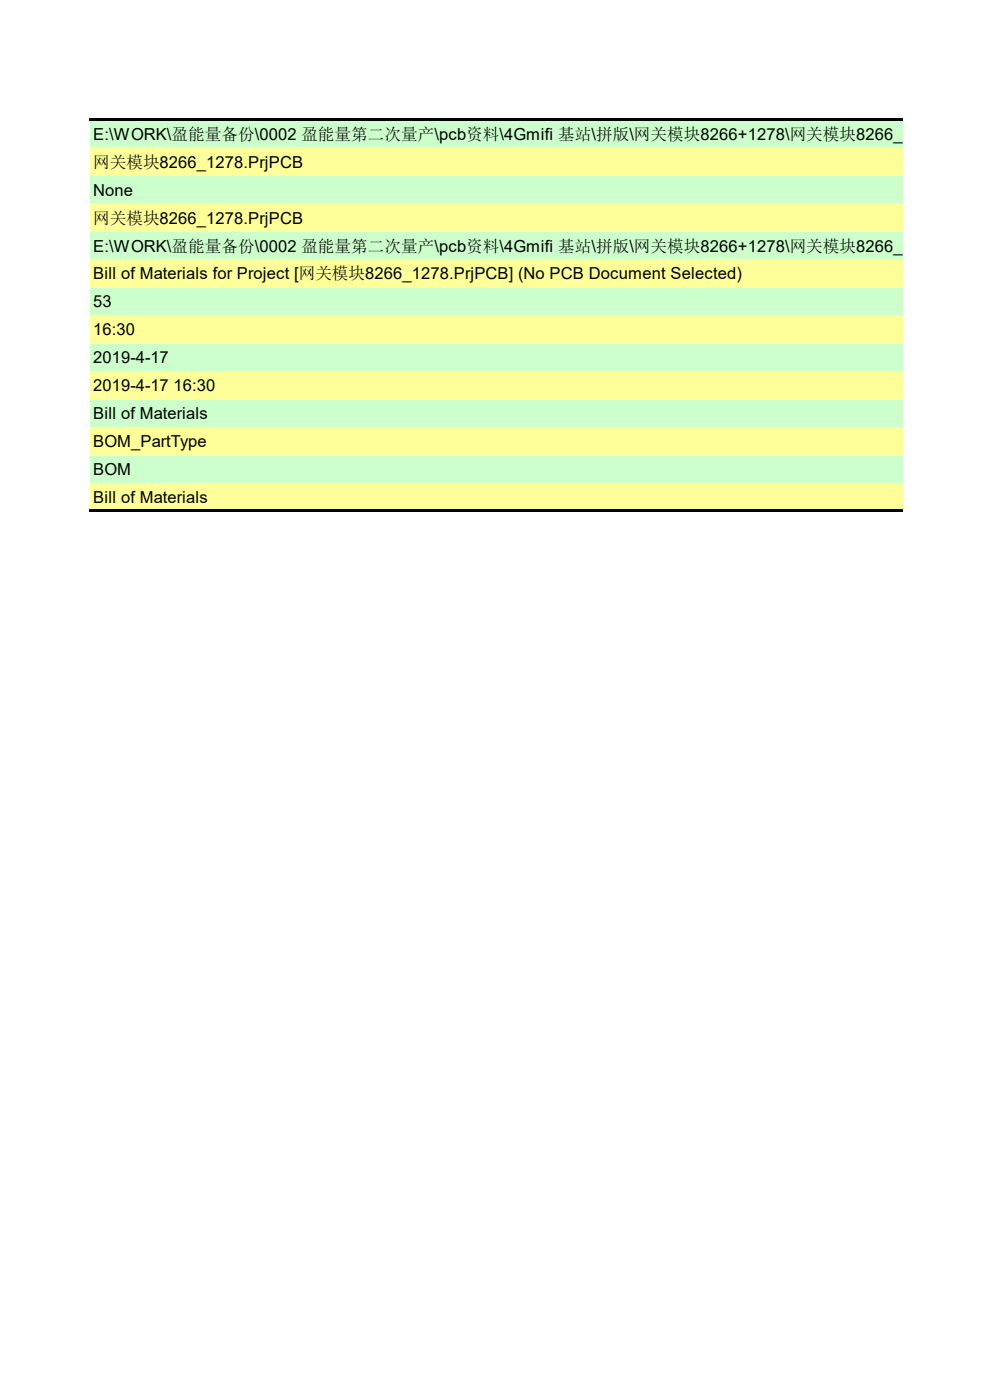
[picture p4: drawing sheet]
<svg xmlns="http://www.w3.org/2000/svg" width="210mm" height="297mm" viewBox="0 0 210 297" stroke-linecap="round" stroke-linejoin="round" font-family="sans-serif">
<defs><g id="words">
<g font-size="3.5">
<text x="19.8" y="29.7">E:\WORK\盈能量备份\0002 盈能量第二次量产\pcb资料\4Gmifi 基站\拼版\网关模块8266+1278\网关模块8266_1278.PrjPCB</text>
<text x="19.8" y="35.7">网关模块8266_1278.PrjPCB</text>
<text x="19.8" y="41.5">None</text>
<text x="19.8" y="47.6">网关模块8266_1278.PrjPCB</text>
<text x="19.8" y="53.4">E:\WORK\盈能量备份\0002 盈能量第二次量产\pcb资料\4Gmifi 基站\拼版\网关模块8266+1278\网关模块8266_1278.PrjPCB</text>
<text x="19.8" y="59.3">Bill of Materials for Project [网关模块8266_1278.PrjPCB] (No PCB Document Selected)</text>
<text x="19.8" y="65.2">53</text>
<text x="19.8" y="71.1">16:30</text>
<text x="19.8" y="77.1">2019-4-17</text>
<text x="19.8" y="83">2019-4-17</text>
<text x="36.8" y="83">16:30</text>
<text x="19.8" y="88.9">Bill of Materials</text>
<text x="19.8" y="94.8">BOM_PartType</text>
<text x="19.8" y="100.8">BOM</text>
<text x="19.8" y="106.7">Bill of Materials</text>
</g>
</g></defs>
<g fill="#cfc">
<path d="M19.1 25.5h172.4v6h-172.4z" fill-rule="evenodd"/>
<path d="M19.1 37.3h172.4v6h-172.4z" fill-rule="evenodd"/>
<path d="M19.1 49.1h172.4v6.1h-172.4z" fill-rule="evenodd"/>
<path d="M19.1 61h172.4v6h-172.4z" fill-rule="evenodd"/>
<path d="M19.1 72.8h172.4v6.1h-172.4z" fill-rule="evenodd"/>
<path d="M19.1 84.7h172.4v6h-172.4z" fill-rule="evenodd"/>
<path d="M19.1 96.5h172.4v6.1h-172.4z" fill-rule="evenodd"/>
</g>
<g fill="#ff9">
<path d="M19.1 31.3h172.4v6.1h-172.4z" fill-rule="evenodd"/>
<path d="M19.1 43.2h172.4v6h-172.4z" fill-rule="evenodd"/>
<path d="M19.1 55h172.4v6.1h-172.4z" fill-rule="evenodd"/>
<path d="M19.1 66.9h172.4v6.1h-172.4z" fill-rule="evenodd"/>
<path d="M19.1 78.7h172.4v6.1h-172.4z" fill-rule="evenodd"/>
<path d="M19.1 90.6h172.4v6.1h-172.4z" fill-rule="evenodd"/>
<path d="M19.1 102.4h172.4v6.1h-172.4z" fill-rule="evenodd"/>
</g>
<g fill="#000">
<path d="M18.9 25h172.6v.5h-172.6z" fill-rule="evenodd"/>
<path d="M18.9 107.9h172.6v.6h-172.6z" fill-rule="evenodd"/>
</g>
<use href="#words"/>
</svg>
